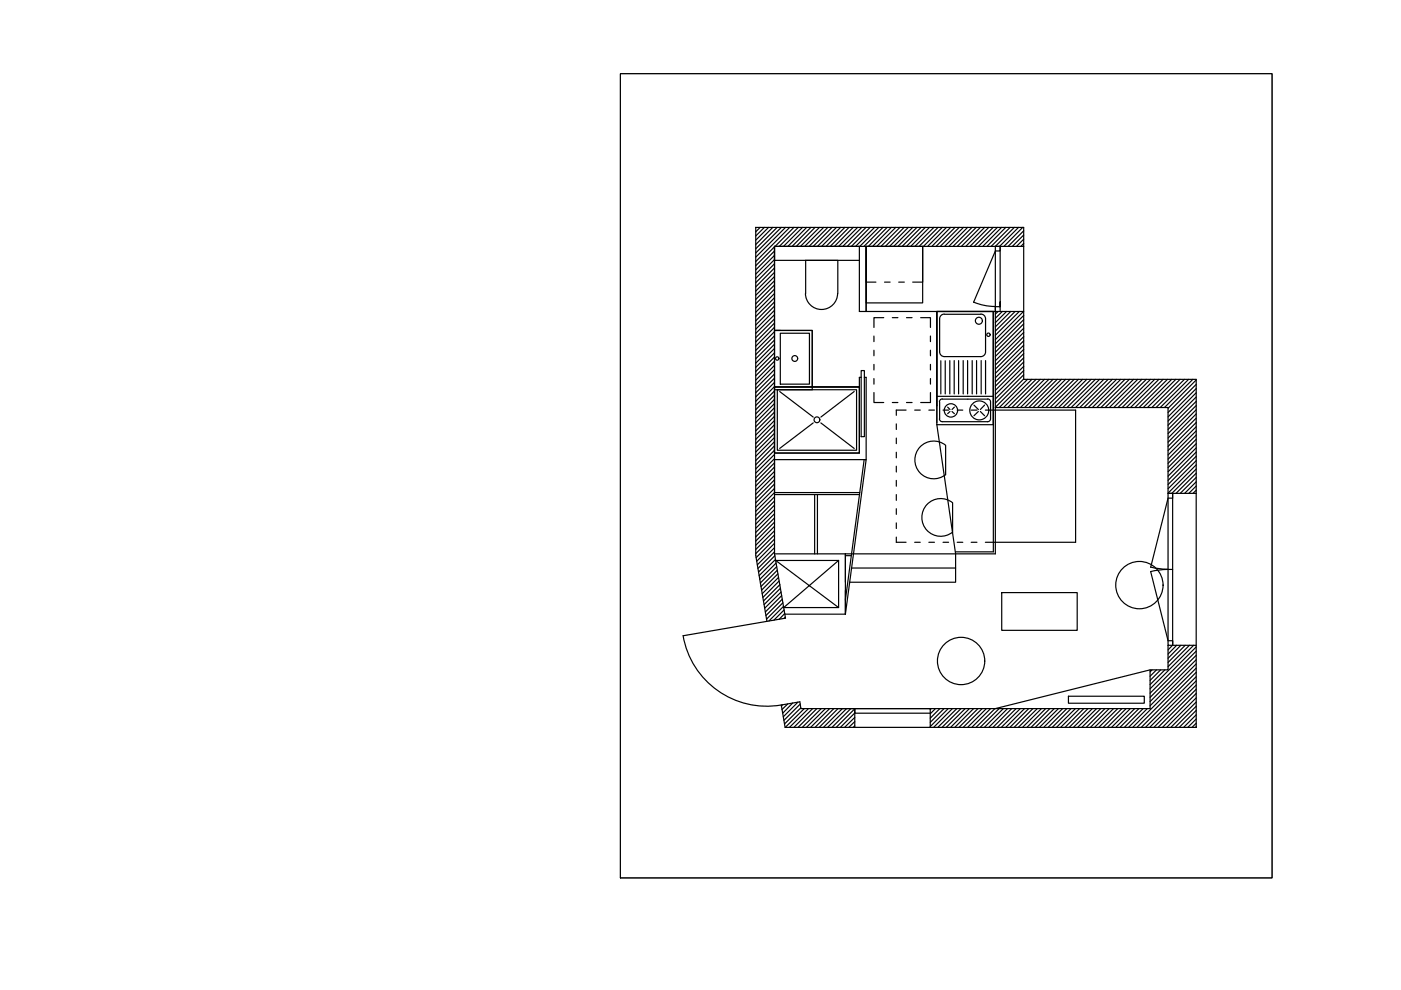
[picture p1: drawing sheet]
<svg xmlns="http://www.w3.org/2000/svg" width="297mm" height="210mm" viewBox="0 0 297 210" stroke-linecap="round" stroke-linejoin="round" font-family="sans-serif">
<!-- layer: 0 -->
<g fill="none" stroke="#000" stroke-width=".25">
<path d="M161.2 48.2l-1 .9M162.1 48.2l-1.9 1.8M162.9 48.2l-2.7 2.7M163.8 48.2l-3.6 3.7M164.2 52.2v65.2M164.2 52.2v3h18M164.2 52.3l-4 4M164.2 53.2l-4 4M164.2 54.1l-4 4M164.2 55l-4 4M164.2 55.9l-4 4M164.2 56.8l-4 4"/>
<path d="M164.2 57.7l-4 4M164.2 58.6l-4 4M164.2 59.5l-4 4M164.2 52.2h52.8M164.2 52.2v18M164.8 48.2l-4.6 4.5M165.7 48.2l-5.5 5.4M166.5 48.2l-6.3 6.3M167.4 48.2l-7.2 7.3M168.3 48.2l-4 4M169.2 48.2l-4 4M170.1 48.2l-4 4"/>
<path d="M171 48.2l-4 4M171.9 48.2l-4 4M172.8 48.2l-4 4M173.7 48.2l-4 4M174.6 48.2l-4 4M175.5 48.2l-4 4M176.4 48.2l-4 4M177.3 48.2l-4 4M178.2 48.2l-4 4M179.1 48.2l-4 4M180 48.2l-4 4M180.9 48.2l-4 4"/>
<path d="M181.8 48.2l-4 4M182.2 52.2v13.8h28.8M182.7 48.2l-4 4M183.6 48.2l-4 4M183.6 52.2v7.6h2.1M183.6 52.2h12v12h-12M183.6 52.2v13.8M184.5 48.2l-4 4M185.4 48.2l-4 4M186.3 48.2l-4 4M187.2 48.2l-4 4M187.5 59.8h1.2"/>
<path d="M188.1 48.2l-4 4M189 48.2l-4 4M189.9 48.2l-4 4M190.5 59.8h1.2M190.8 48.2l-4 4M191.7 48.2l-4 4M192.6 48.2l-4 4M193.5 48.2l-4 4M194.4 48.2l-4 4M195.3 48.2l-4 4M195.6 52.2v7.6h-2.1M196.2 48.2l-4 4"/>
<path d="M197.1 48.2l-4 4M198 48.2l-4 4M198.9 48.2l-4 4M199.8 48.2l-4 4M200.7 48.2l-4 4M201.5 48.2l-3.9 4M202.5 48.2l-4 4M203.4 48.2l-4.1 4M204.3 48.2l-4 4M205.1 48.2l-3.9 4M206.1 48.2l-4 4M207 48.2l-4.1 4"/>
<path d="M207.9 48.2l-4.1 4M208.7 48.2l-3.9 4M209.6 48.2l-3.9 4M210.6 48.2l-4.1 4M211 52.2h1v12.8v-1M211 52.2v65.2h-31.8M211.5 48.2l-4.1 4M212 52.2v1h-1l-4.6 10.9M212.3 48.2l-3.9 4M213.2 48.2l-3.9 4M214.2 48.2l-4.1 4M215.1 48.2l-4.1 4"/>
<path d="M215.9 48.2l-4 4M216.8 48.2l-3.9 4M217 48.9l-3.3 3.3M217 49.8l-2.4 2.4M217 50.7l-1.5 1.5M217 51.6l-.5 .6M164.2 70.1h8v11.9h-8zM164.2 60.4l-4 4M164.2 61.3l-4 4M164.2 62.2l-4 4M164.2 63.1l-4 4M164.2 64l-4 4"/>
<path d="M164.2 64.9l-4 4M164.2 65.8l-4 4M164.2 66.7l-4 4M164.2 67.6l-4 4M164.2 68.5l-4 4M164.2 69.4l-4 4M164.2 70.3l-4 4M164.2 71.2l-4 4M164.2 72.1l-4 4M164.2 73l-4 4M164.2 73.9l-4 4M164.2 74.8l-4 4"/>
<path d="M164.2 75.7l-4 4M164.2 76.6l-4 4M164.2 77.5l-4 4M164.2 78.4l-4 4M164.2 79.3l-4 4M165.4 70.1h-1.2h8v11.9M165.4 70.7h6.2v10.7h-6.2zM170.8 62.2a3.4 3.4 0 0 0 3.4 3.4 3.4 3.4 0 0 0 3.4-3.4M170.8 62.2v-7h6.8v7M182.6 78.6h.7v14h-.7zM185.3 71.2v1.2M185.3 74.3v1.1"/>
<path d="M185.3 77.3v1.1M187.4 67.4h-2.1v2M189.2 67.4h1.2M192.2 67.4h1.2M195.2 67.4h2.1v2M197.3 71.2v1.2M197.3 74.3v1.1M197.3 77.3v1.1M198.6 66v24M199.5 76.5v7M200.2 66.6a1 1 0 0 0-1 1v7a.99 .99 0 0 0 1 1M200.2 66.6h7.8"/>
<path d="M200.2 75.6h7.8M200.4 76.5v7M201.4 76.5v7M202.3 76.5v7M203.2 76.5v7M204.2 76.5v7M205.1 76.5v7M206.1 76.5v7M206.4 64l2.6 .8 2 .2M207.1 76.5v7M208 66.6a1 1 0 0 1 1 1v7a.99 .99 0 0 1-1 1M208 76.5v7"/>
<path d="M209 76.5v7M211.6 66l-.6 .6M212 66v-1h-1v1h6M212.5 66l-1.5 1.5M213.4 66l-2.4 2.4M214.3 66l-3.3 3.3M215.2 66l-4.2 4.2M216.1 66l-5.1 5.1M217 66l-6 6M217 66.9l-6 6M217 67.8l-6 6M217 68.7l-6 6"/>
<path d="M217 69.6l-6 6M217 70.5l-6 6M217 71.4l-6 6M217 72.3l-6 6M217 73.2l-6 6M217 74.1l-6 6M217 75l-6 6M217 75.9l-6 6M217 76.8l-6 6M217 77.7l-6 6M217 78.6l-6 6M217 79.5l-6 6"/>
<path d="M164.2 82h18v14.1h-18zM164.2 80.2l-4 4M164.2 81.1l-4 4M164.2 82l-4 4M164.2 82.9l-4 4M164.2 83.8l-4 4M164.2 84.7l-4 4M164.2 85.6l-4 4M164.2 86.4l-4 4.1M164.2 87.4l-4 4M164.2 88.3l-4 3.9M164.2 89.2l-4 4"/>
<path d="M164.2 90l-4 4.1M164.2 91l-4 4M164.2 91.9l-4 3.9M164.2 92.8l-4 3.9M164.2 93.6l-4 4.1M164.2 94.5l-4 4.1M164.2 95.5l-4 3.9M164.2 96.4l-4 3.9M164.2 97.2l-4 4.1M164.2 98.1l-4 4.1M164.2 99l-4 4M164.2 99.9l-4 4"/>
<path d="M164.8 82.6h16.8v12.9h-16.8zM165.3 83l7.1 5.4M172.4 89.7l-7.1 5.4M174 89.7l7.1 5.4M181.1 83l-7.1 5.4M182.6 80h-.4v16.1h-18v-14.1h18h-10v.6h-8M183.2 97.5l-4 29.7M183.3 80h.3v17.5M185.3 83.2v2.1h2.1M185.3 80.3v1.1M189.2 85.3h1.2M190 89.9v1.2"/>
<path d="M190 92.9v1.2M190 95.9v1.2M190 98.8v1.3M192.1 87h-2.1v1.1M192.2 85.3h1.2M193.9 87h1.2M196.9 87h1.2M197.3 80.3v1.1M197.3 83.2v2.1h-2.1M198.6 90l4 27.4v6h-22.5M198.6 86v-20h12v51h-8M198.6 90h12"/>
<path d="M198.6 84h12M199.2 88.8a.61 .61 0 0 0 .6 .6M199.2 85.2v3.6M199.8 84.6a.61 .61 0 0 0-.6 .6M199.8 84.6h9.6M199.9 87h1.2M200.5 94.4a4 4 0 0 0-5.5 .4 4 4 0 0 0 0 5.4 4 4 0 0 0 5.5 .4M200.5 94.4v6.3M200.9 86.3l.5 .5M201.4 87.2l-.5 .5M201.8 87.2l.6 .5M202.4 86.3l-.6 .5"/>
<path d="M202.9 87h1.2M205.9 87h1.2M206.5 85.9l.9 .9M207.4 87.2l-.9 .9M207.9 87.2l.8 .9M208.7 85.9l-.8 .9M208.9 87h19.1v28h-19.1M209.4 84.6a.61 .61 0 0 1 .6 .6M210 88.8a.61 .61 0 0 1-.6 .6h-9.6M210 85.2v3.6M211 86.4h36.7v18.2h5.9M217 80.3l-6 6.1"/>
<path d="M217.8 80.4l-5.9 6M218.8 80.4l-6 6M219.7 80.4l-6 6M220.6 80.4l-6.1 6M221.4 80.4l-5.9 6M222.4 80.4l-6 6M223.3 80.4l-6 6M224.2 80.4l-6.1 6M225 80.4l-6 6M225.9 80.4l-5.9 6M226.9 80.4l-6 6M227.8 80.4l-6.1 6"/>
<path d="M228.6 80.4l-6 6M229.5 80.4l-5.9 6M230.4 80.4l-5.9 6M231.4 80.4l-6.1 6M232.2 80.4l-6 6M233.1 80.4l-6 6M234 80.4l-6 6M235 80.4l-6.1 6M235.8 80.4l-6 6M236.7 80.4l-6 6M237.6 80.4l-6 6M238.5 80.4l-6 6"/>
<path d="M239.4 80.4l-6 6M240.3 80.4l-6 6M241.2 80.4l-6 6M242.1 80.4l-6 6M243 80.4l-6 6M243.9 80.4l-6 6M244.8 80.4l-6 6M245.7 80.4l-6 6M246.6 80.4l-6 6M247.5 80.4l-6 6M248.4 80.4l-6 6M249.3 80.4l-6 6"/>
<path d="M250.2 80.4l-6 6M251.1 80.4l-6 6M252 80.4l-6 6M252.9 80.4l-6 6M253.6 80.6l-5.9 6M253.6 81.5l-5.9 6M253.6 82.4l-5.9 6M253.6 83.3l-5.9 6M253.6 84.2l-5.9 6M253.6 85.1l-5.9 6M253.6 86l-5.9 5.9M253.6 86.9l-5.9 6"/>
<path d="M253.6 87.8l-5.9 6M253.6 88.6l-5.9 6.1M253.6 89.6l-5.9 5.9M253.6 90.5l-5.9 6M253.6 91.4l-5.9 6M253.6 92.2l-5.9 6.1M253.6 93.1l-5.9 6M253.6 94.1l-5.9 5.9M253.6 95l-5.9 6M253.6 95.8l-5.9 6.1M253.6 96.7l-5.9 6M253.6 97.7l-5.9 5.9"/>
<path d="M253.6 98.6l-5.9 6M253.6 99.4l-5.1 5.2M164.2 117.4l2.3 13.7-21.6 3.7M164.2 100.8l-4 4M164.2 101.7l-4 4M164.2 102.6l-4 4M164.2 103.5l-4 4M164.2 104.4l-4 4M164.2 105.3l-4 4M164.2 106.2l-4 4M164.2 107.1l-4 4M164.2 108l-4 4"/>
<path d="M164.2 108.9l-4 4M164.2 109.8l-4 4M164.2 110.7l-4 4M164.2 111.6l-4 4M164.2 112.5l-4 4M164.2 113.4l-4 4M164.2 114.3l-3.9 3.9M164.2 115.2l-3.8 3.8M164.2 116.1l-3.6 3.7M164.2 117l-3.5 3.5M164.2 117.4h15M164.2 104.9h18"/>
<path d="M164.3 117.8l-3.5 3.5M164.4 118.6l-3.4 3.4M164.5 118.8h13.3l-11.6 10h11.6zM164.5 119.4l-3.4 3.5M172.7 104.9v12.5M173.3 104.9v12.5M177.8 118.8v10M179.2 117.4v12.8M179.2 117.8h1.3M182.3 104.4h-18.1v-6.9h19.4l-4.4 32.7M190 113.9v1.1h2.1M190 101.9v1.2"/>
<path d="M190 104.9v1.2M190 107.9v1.2M190 110.9v1.2M193.9 115h1.2M196.9 115h1.2M199.9 115h1.2M202 106.6a4 4 0 0 0-5.5 .4 4 4 0 0 0 0 5.4 4 4 0 0 0 5.5 .4v-6.2M202.9 115h1.2M205.9 115h1.2M248.6 104.6v1h-.9l-3.7 14.7M253.6 100.3l-4.3 4.3M253.6 101.2l-3.4 3.4"/>
<path d="M253.6 102.2l-2.4 2.4M253.6 103l-1.5 1.6M253.6 103.9l-.7 .7M144.8 134.8a18 18 0 0 0 20.8 14.7M162.6 131.7l-2.4-13.9v-69.6h56.8v32.2h36.6v73.8M164.7 120.1l-3.5 3.5M164.8 120.9l-3.5 3.5M164.9 121.7l-3.4 3.4M165.1 122.4l-3.5 3.5M165.2 123.2l-3.4 3.5M165.4 124l-3.5 3.4M165.5 124.7l-3.5 3.5"/>
<path d="M165.6 125.5l-3.5 3.4M165.7 126.3l-3.4 3.5M165.9 127l-3.5 3.5M166 127.8l-3.5 3.5M166.1 128.6l-3.1 3.1M166.2 129.3l-2.1 2.2M166.4 130.1l-1.2 1.2M166.4 130.2h12.8M166.5 130.9l-.3 .2M180.6 120.4h22M212.4 125.6h16v8h-16zM243.9 120.2l1.9 .4 1.8 .1"/>
<path d="M244 121.2l3.7 14.6h.9v1v-32.2h-.9v32.2h5.9M247.7 136.8v5.2h-3.9v8.2h-74l-.2-1.4-3.9 .7 .8 4.7h87.1M247.7 136.8v.1M248.6 136.8l-.9 1M248.6 120.7l-2.2 .1-2.5 .4M249.5 136.8l-1.8 1.9M250.4 136.8l-2.7 2.8M251.3 136.8l-3.6 3.7M252.2 136.8l-4.5 4.6M253.1 136.8l-9.3 9.3M253.6 137.2l-9.8 9.8M253.6 138l-9.8 9.9"/>
<path d="M253.6 138.9l-9.8 9.9M253.6 139.9l-9.8 9.7M165.9 149.4l-.2 .3M167 149.3l-1.2 1.2M168.1 149.1l-2.2 2.1M169.2 148.9l-3.1 3.1M169.7 149.3l-3.5 3.4M169.8 150.1l-3.5 3.4M170.5 150.2l-4 4M171.4 150.2l-4 4M172.3 150.2l-4 4M173.2 150.2l-4 4"/>
<path d="M174.1 150.2l-4 4M175 150.2l-4 4M175.9 150.2l-4 4M176.8 150.2l-4 4M177.7 150.2l-4 4M178.6 150.2l-4 4M179.2 150.2h18v4M179.5 150.2l-4 4M180.4 150.2l-4 4M181.2 150.3l-3.9 3.9M181.2 151.2l-3 3M181.2 152.1l-2.1 2.1"/>
<path d="M181.2 153l-1.2 1.2M181.2 153.9l-.3 .3M197.2 151.2h-16v-1v4M197.4 150.2l-.2 .3M198.3 150.2l-1.1 1.1M199.3 150.2l-2.1 2.1M200.2 150.2l-3 3M201 150.2l-3.8 3.9M201.9 150.2l-3.9 4M202.9 150.2l-4.1 4M203.8 150.2l-4.1 4M204.6 150.2l-4 4"/>
<path d="M205.5 150.2l-4 4M206.4 150.2l-4 4M207.3 150.2l-4 4M208.2 150.2l-4 4M209.1 150.2l-4 4M210 150.2l-4 4M210.9 150.2l-4 4M211.8 150.2l-4 4M212.7 150.2l-4 4M213.6 150.2l-4 4M214.5 150.2l-4 4M215.4 150.2l-4 4"/>
<path d="M216.3 150.2l-4 4M217.2 150.2l-4 4M218.1 150.2l-4 4M219 150.2l-4 4M219.9 150.2l-4 4M220.8 150.2l-4 4M221.7 150.2l-4 4M222.6 150.2l-4 4M223.5 150.2l-4 4M224.4 150.2l-4 4M225.3 150.2l-4 4M226.2 150.2l-4 4"/>
<path d="M226.5 147.6h16.1v1.5h-16.1zM227.1 150.2l-4 4M228 150.2l-4 4M228.9 150.2l-4 4M229.8 150.2l-4 4M230.7 150.2l-4 4M231.6 150.2l-4 4M232.5 150.2l-4 4M233.4 150.2l-4 4M234.3 150.2l-4 4M235.2 150.2l-4 4M236.1 150.2l-4 4"/>
<path d="M237 150.2l-4 4M237.9 150.2l-4 4M238.8 150.2l-4 4M239.6 150.2l-3.9 4M240.6 150.2l-4 4M241.5 150.2l-4.1 4M242.4 150.2l-4 4M243.2 150.2l-3.9 4M243.8 142l-32.8 8.2M244.3 142l-.5 .5M245.2 142l-1.4 1.4M246.1 142l-2.3 2.3"/>
<path d="M247 142l-3.2 3.2M253.6 154.2h.1M253.6 140.8l-13.4 13.4M253.6 141.6l-12.6 12.6M253.6 142.5l-11.6 11.7M253.6 143.5l-10.7 10.7M253.6 144.4l-9.8 9.8M253.6 145.2l-9 9M253.6 146.1l-8.1 8.1M253.6 147l-7.1 7.2M253.6 148l-6.2 6.2M253.6 148.8l-5.4 5.4"/>
<path d="M253.6 149.7l-4.5 4.5M253.6 150.6l-3.6 3.6M253.6 151.6l-2.6 2.6M253.6 152.4l-1.8 1.8M253.6 153.3l-.9 .9"/>
<circle cx="164.8" cy="76" r=".36"/>
<circle cx="168.5" cy="76" r=".61"/>
<circle cx="207.5" cy="68" r=".74"/>
<circle cx="209.6" cy="71" r=".36"/>
<circle cx="173.2" cy="89" r=".61"/>
<circle cx="201.6" cy="87" r="1.42"/>
<circle cx="207.6" cy="87" r="2.01"/>
<circle cx="241.6" cy="124.1" r="5"/>
<circle cx="203.8" cy="140.1" r="5"/>
</g>
<path d="M131.5 15.6h138.2v170.5h-138.2z" fill="none" stroke="#000" stroke-width=".21"/>
</svg>
